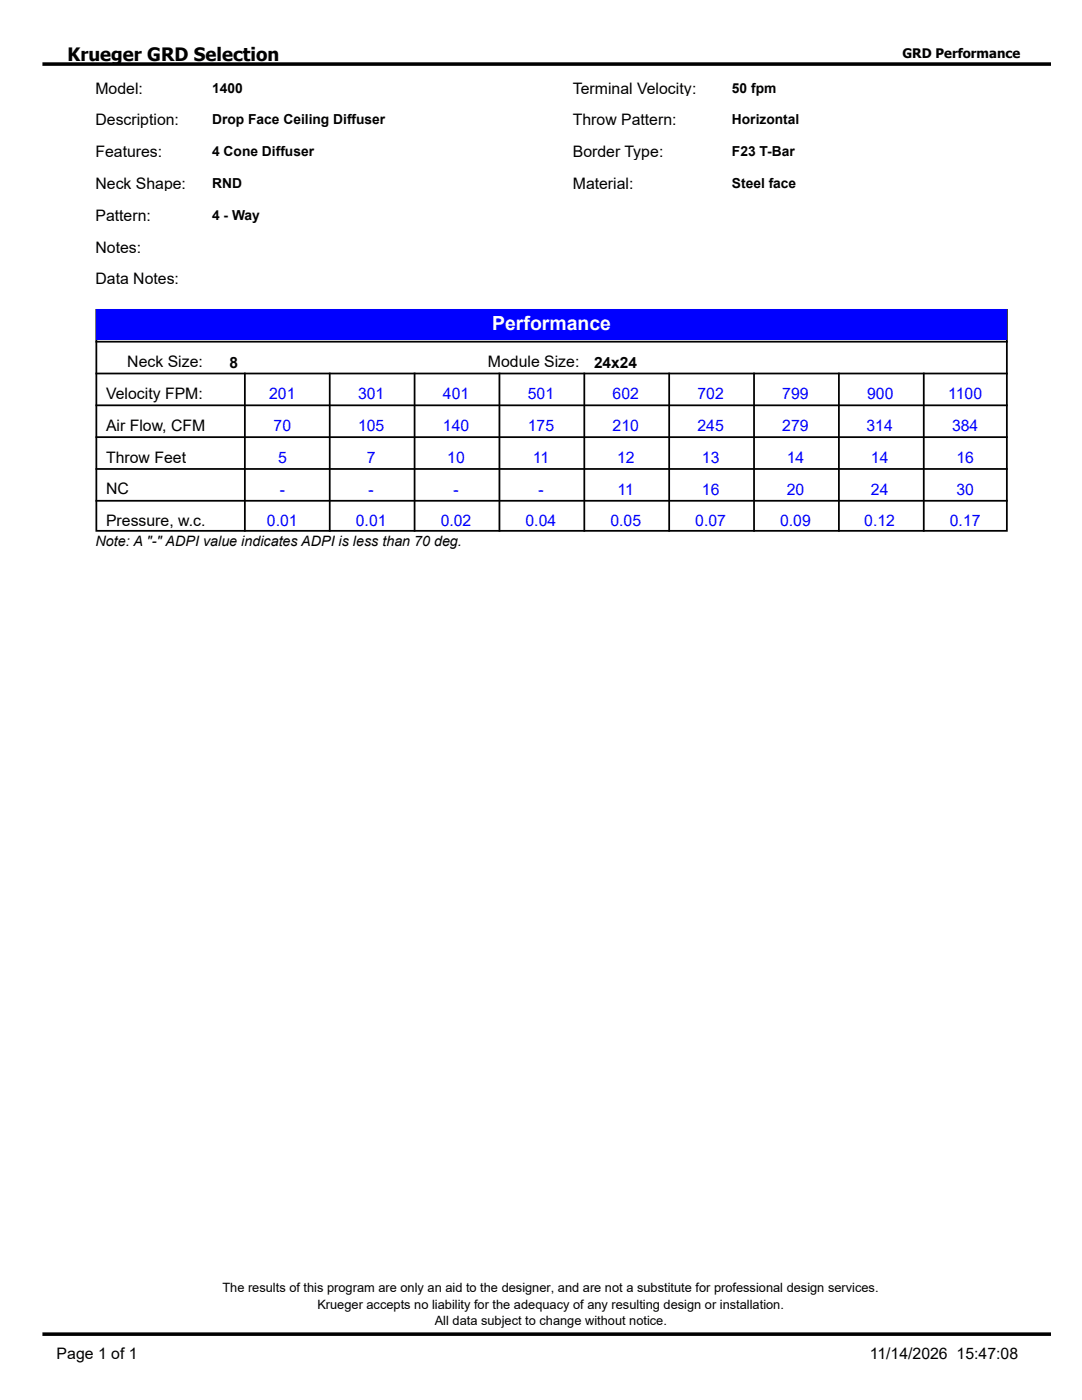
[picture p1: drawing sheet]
<svg xmlns="http://www.w3.org/2000/svg" width="216mm" height="279mm" viewBox="0 0 216 279" stroke-linecap="round" stroke-linejoin="round" font-family="sans-serif">
<defs><g id="words">
<text font-size="3.9" fill="#fff" x="98.2" y="65.8">Performance</text>
<text font-size="3.7" x="13.5" y="12.1">Krueger GRD Selection</text>
<g font-size="3.2">
<text x="19" y="18.7">Model:</text>
<text x="114.3" y="18.7">Terminal Velocity:</text>
<text x="19" y="25">Description:</text>
<text x="114.3" y="25">Throw Pattern:</text>
<text x="19" y="31.4">Features:</text>
<text x="114.3" y="31.4">Border Type:</text>
<text x="19" y="37.7">Neck Shape:</text>
<text x="114.3" y="37.7">Material:</text>
<text x="19" y="44.1">Pattern:</text>
<text x="19" y="50.4">Notes:</text>
<text x="19" y="56.8">Data Notes:</text>
<text x="25.4" y="73.3">Neck Size:</text>
<text x="97.4" y="73.3">Module Size:</text>
<text x="21.2" y="79.6">Velocity FPM:</text>
<text x="21.2" y="86">Air Flow, CFM</text>
<text x="21.2" y="92.3">Throw Feet</text>
<text x="21.2" y="98.7">NC</text>
<text x="21.2" y="105">Pressure, w.c.</text>
<text x="11.3" y="271.2">Page 1 of 1</text>
<text x="173.6" y="271.2">11/14/2026 15:47:08</text>
</g>
<g font-size="3.2" fill="#00f">
<text x="53.7" y="79.6">201</text>
<text x="71.4" y="79.6">301</text>
<text x="88.4" y="79.6">401</text>
<text x="105.3" y="79.6">501</text>
<text x="122.2" y="79.6">602</text>
<text x="139.2" y="79.6">702</text>
<text x="156.1" y="79.6">799</text>
<text x="173" y="79.6">900</text>
<text x="189.2" y="79.6">1100</text>
<text x="54.6" y="86">70</text>
<text x="71.4" y="86">105</text>
<text x="88.4" y="86">140</text>
<text x="105.3" y="86">175</text>
<text x="122.2" y="86">210</text>
<text x="139.2" y="86">245</text>
<text x="156.1" y="86">279</text>
<text x="172.9" y="86">314</text>
<text x="190" y="86">384</text>
<text x="55.5" y="92.3">5</text>
<text x="73.2" y="92.3">7</text>
<text x="89.3" y="92.3">10</text>
<text x="106.3" y="92.3">11</text>
<text x="123.1" y="92.3">12</text>
<text x="140.1" y="92.3">13</text>
<text x="157" y="92.3">14</text>
<text x="173.8" y="92.3">14</text>
<text x="190.9" y="92.3">16</text>
<text x="55.8" y="98.7">-</text>
<text x="73.6" y="98.7">-</text>
<text x="90.5" y="98.7">-</text>
<text x="107.4" y="98.7">-</text>
<text x="123.2" y="98.7">11</text>
<text x="140.1" y="98.7">16</text>
<text x="157" y="98.7">20</text>
<text x="173.8" y="98.7">24</text>
<text x="190.9" y="98.7">30</text>
<text x="53.3" y="105">0.01</text>
<text x="71" y="105">0.01</text>
<text x="87.9" y="105">0.02</text>
<text x="104.9" y="105">0.04</text>
<text x="121.8" y="105">0.05</text>
<text x="138.7" y="105">0.07</text>
<text x="155.7" y="105">0.09</text>
<text x="172.5" y="105">0.12</text>
<text x="189.5" y="105">0.17</text>
</g>
<g font-size="3.1">
<text x="45.8" y="73.4">8</text>
<text x="118.5" y="73.4">24x24</text>
</g>
<text font-size="2.9" x="19" y="109">Note: A &quot;-&quot; ADPI value indicates ADPI is less than 70 deg.</text>
<g font-size="2.8">
<text x="42.3" y="18.5">1400</text>
<text x="146" y="18.5">50 fpm</text>
<text x="42.3" y="24.8">Drop Face Ceiling Diffuser</text>
<text x="146" y="24.8">Horizontal</text>
<text x="42.3" y="31.2">4 Cone Diffuser</text>
<text x="146" y="31.2">F23 T-Bar</text>
<text x="42.3" y="37.5">RND</text>
<text x="146" y="37.5">Steel face</text>
<text x="42.3" y="43.9">4 - Way</text>
</g>
<g font-size="2.6">
<text x="180.1" y="11.6">GRD Performance</text>
<text x="44.4" y="257.9">The results of this program are only an aid to the designer, and are not a substitute for professional design services.</text>
<text x="63.3" y="261.2">Krueger accepts no liability for the adequacy of any resulting design or installation.</text>
<text x="86.7" y="264.5">All data subject to change without notice.</text>
</g>
</g></defs>
<g fill="none" stroke="#000" stroke-width=".35">
<path d="M19 68.2h182.1M19 74.5h182.1M19.2 61.8h181.7v44.1h-181.7zM48.9 74.4v31.7M65.8 74.4v31.7M82.7 74.4v31.7M99.7 74.4v31.7M116.6 74.4v31.7M133.5 74.4v31.7M150.5 74.4v31.7M167.4 74.4v31.7M184.3 74.4v31.7"/>
<path d="M19 80.9h182.1M19 87.2h182.1M19 93.6h182.1M19 99.9h182.1"/>
</g>
<path d="M8.5 12.8h201.1M8.5 266.3h201.1" fill="none" stroke="#000" stroke-width=".71" stroke-linecap="butt"/>
<path d="M19.2 61.8h181.7v6h-181.7z" fill="#00f"/>
<use href="#words"/>
</svg>
